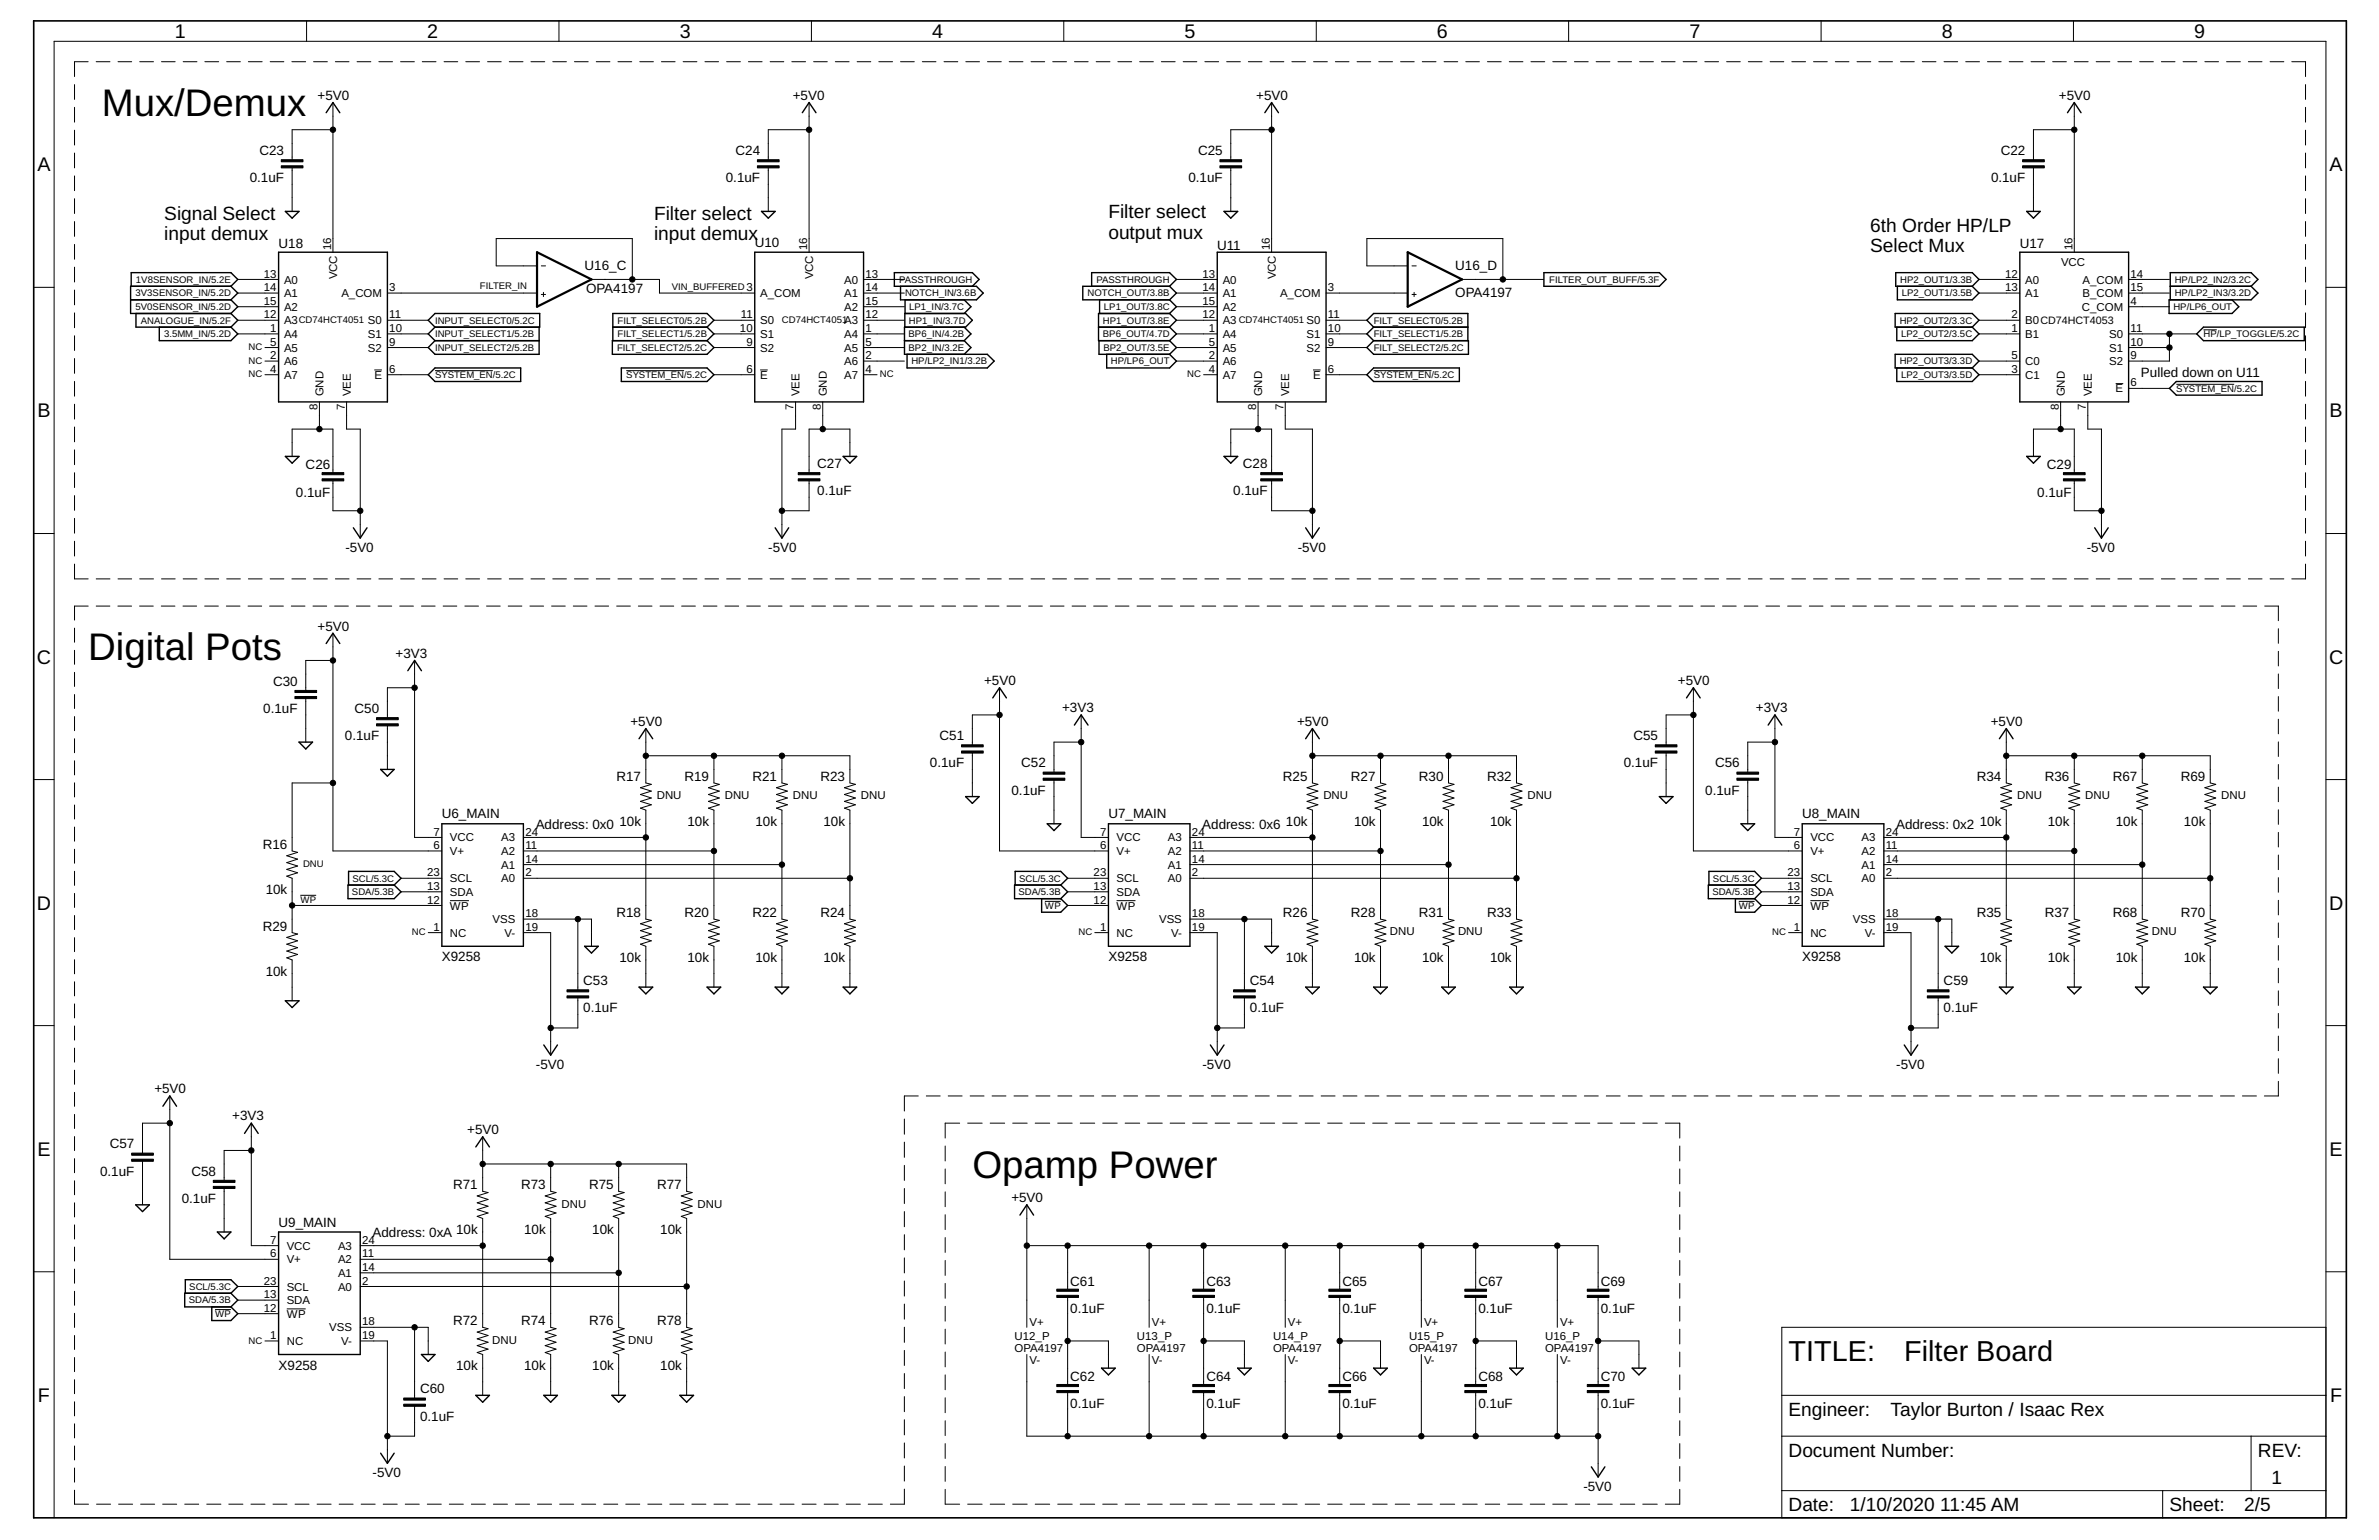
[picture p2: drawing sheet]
<svg xmlns="http://www.w3.org/2000/svg" width="432mm" height="279mm" viewBox="0 0 432 279" stroke-linecap="round" stroke-linejoin="round" font-family="sans-serif">
<defs><g id="words">
<g font-size="7">
<text x="18.5" y="21.1">Mux/Demux</text>
<text x="16" y="119.8">Digital Pots</text>
<text x="176.5" y="213.7">Opamp Power</text>
</g>
<g font-size="5.2">
<text x="324.6" y="247">TITLE:</text>
<text x="345.6" y="247">Filter Board</text>
</g>
<g font-size="3.6">
<text x="31.7" y="6.9">1</text>
<text x="77.6" y="6.9">2</text>
<text x="123.4" y="6.9">3</text>
<text x="169.2" y="6.9">4</text>
<text x="215" y="6.9">5</text>
<text x="260.8" y="6.9">6</text>
<text x="306.6" y="6.9">7</text>
<text x="352.4" y="6.9">8</text>
<text x="398.3" y="6.9">9</text>
<text x="6.8" y="31.1">A</text>
<text x="422.8" y="31.1">A</text>
<text x="6.8" y="75.7">B</text>
<text x="422.8" y="75.7">B</text>
<text x="6.7" y="120.4">C</text>
<text x="422.7" y="120.4">C</text>
<text x="6.7" y="165">D</text>
<text x="422.7" y="165">D</text>
<text x="6.8" y="209.7">E</text>
<text x="422.8" y="209.7">E</text>
<text x="6.9" y="254.3">F</text>
<text x="422.9" y="254.3">F</text>
</g>
<g font-size="3.5">
<text x="29.8" y="39.8">Signal Select</text>
<text x="118.7" y="39.8">Filter select</text>
<text x="201.2" y="39.6">Filter select</text>
<text x="29.8" y="43.5">input demux</text>
<text x="118.7" y="43.5">input demux</text>
<text x="201.2" y="43.3">output mux</text>
<text x="339.5" y="42.1">6th Order HP/LP</text>
<text x="339.5" y="45.8">Select Mux</text>
<text x="324.6" y="256.9">Engineer:</text>
<text x="343.2" y="256.9">Taylor Burton / Isaac Rex</text>
<text x="324.6" y="264.3">Document Number:</text>
<text x="409.8" y="264.3">REV:</text>
<text x="412.3" y="269.2">1</text>
<text x="324.6" y="274.1">Date:</text>
<text x="335.7" y="274.1">1/10/2020</text>
<text x="352.2" y="274.1">11:45 AM</text>
<text x="393.8" y="274.1">Sheet:</text>
<text x="407.4" y="274.1">2/5</text>
</g>
<g font-size="2.4">
<text x="57.6" y="18.1">+5V0</text>
<text x="143.9" y="18.1">+5V0</text>
<text x="228" y="18.1">+5V0</text>
<text x="373.7" y="18.1">+5V0</text>
<text x="47.1" y="28.1">C23</text>
<text x="133.5" y="28.1">C24</text>
<text x="217.5" y="28.1">C25</text>
<text x="363.1" y="28.1">C22</text>
<text x="45.3" y="33">0.1uF</text>
<text x="131.7" y="33">0.1uF</text>
<text x="215.7" y="33">0.1uF</text>
<text x="361.4" y="33">0.1uF</text>
<text x="50.6" y="45">U18</text>
<text x="137" y="44.8">U10</text>
<text x="220.9" y="45.3">U11</text>
<text x="366.6" y="45">U17</text>
<text x="106.1" y="49">U16_C</text>
<text x="106.4" y="53.2">OPA4197</text>
<text x="264.1" y="53.9">OPA4197</text>
<text x="264.1" y="49">U16_D</text>
<text x="388.6" y="68.5">Pulled down on U11</text>
<text x="55.5" y="85.2">C26</text>
<text x="148.3" y="89.8">0.1uF</text>
<text x="148.3" y="84.9">C27</text>
<text x="223.8" y="89.8">0.1uF</text>
<text x="225.6" y="84.9">C28</text>
<text x="371.5" y="85.2">C29</text>
<text x="53.7" y="90.1">0.1uF</text>
<text x="369.8" y="90.1">0.1uF</text>
<text x="62.7" y="100.1">-5V0</text>
<text x="139.5" y="100.1">-5V0</text>
<text x="235.5" y="100.1">-5V0</text>
<text x="378.8" y="100.1">-5V0</text>
<text x="57.6" y="114.4">+5V0</text>
<text x="71.8" y="119.3">+3V3</text>
<text x="49.6" y="124.4">C30</text>
<text x="178.6" y="124.3">+5V0</text>
<text x="304.6" y="124.3">+5V0</text>
<text x="47.8" y="129.3">0.1uF</text>
<text x="64.4" y="129.3">C50</text>
<text x="114.4" y="131.7">+5V0</text>
<text x="192.8" y="129.2">+3V3</text>
<text x="235.4" y="131.7">+5V0</text>
<text x="318.7" y="129.2">+3V3</text>
<text x="361.3" y="131.7">+5V0</text>
<text x="62.6" y="134.3">0.1uF</text>
<text x="170.5" y="134.3">C51</text>
<text x="296.5" y="134.3">C55</text>
<text x="111.9" y="141.7">R17</text>
<text x="124.2" y="141.7">R19</text>
<text x="136.6" y="141.7">R21</text>
<text x="148.9" y="141.7">R23</text>
<text x="168.8" y="139.2">0.1uF</text>
<text x="185.4" y="139.2">C52</text>
<text x="232.9" y="141.7">R25</text>
<text x="245.2" y="141.7">R27</text>
<text x="257.6" y="141.7">R30</text>
<text x="269.9" y="141.7">R32</text>
<text x="294.7" y="139.2">0.1uF</text>
<text x="311.3" y="139.2">C56</text>
<text x="358.8" y="141.7">R34</text>
<text x="371.1" y="141.7">R36</text>
<text x="383.5" y="141.7">R67</text>
<text x="395.8" y="141.7">R69</text>
<text x="80.2" y="148.5">U6_MAIN</text>
<text x="112.4" y="149.8">10k</text>
<text x="124.8" y="149.8">10k</text>
<text x="137.1" y="149.8">10k</text>
<text x="149.5" y="149.8">10k</text>
<text x="183.6" y="144.2">0.1uF</text>
<text x="201.2" y="148.5">U7_MAIN</text>
<text x="233.4" y="149.8">10k</text>
<text x="245.8" y="149.8">10k</text>
<text x="258.1" y="149.8">10k</text>
<text x="270.5" y="149.8">10k</text>
<text x="309.5" y="144.2">0.1uF</text>
<text x="327.1" y="148.5">U8_MAIN</text>
<text x="359.3" y="149.8">10k</text>
<text x="371.7" y="149.8">10k</text>
<text x="384" y="149.8">10k</text>
<text x="396.4" y="149.8">10k</text>
<text x="47.7" y="154">R16</text>
<text x="97.2" y="150.4">Address: 0x0</text>
<text x="218.2" y="150.4">Address: 0x6</text>
<text x="344.1" y="150.4">Address: 0x2</text>
<text x="48.2" y="162.2">10k</text>
<text x="111.9" y="166.4">R18</text>
<text x="124.2" y="166.4">R20</text>
<text x="136.6" y="166.4">R22</text>
<text x="148.9" y="166.4">R24</text>
<text x="232.9" y="166.4">R26</text>
<text x="245.2" y="166.4">R28</text>
<text x="257.6" y="166.4">R31</text>
<text x="269.9" y="166.4">R33</text>
<text x="358.8" y="166.4">R35</text>
<text x="371.1" y="166.4">R37</text>
<text x="383.5" y="166.4">R68</text>
<text x="395.8" y="166.4">R70</text>
<text x="47.7" y="168.8">R29</text>
<text x="48.2" y="177">10k</text>
<text x="80.2" y="174.4">X9258</text>
<text x="105.9" y="178.7">C53</text>
<text x="112.4" y="174.5">10k</text>
<text x="124.8" y="174.5">10k</text>
<text x="137.1" y="174.5">10k</text>
<text x="149.5" y="174.5">10k</text>
<text x="201.2" y="174.4">X9258</text>
<text x="226.9" y="178.7">C54</text>
<text x="233.4" y="174.5">10k</text>
<text x="245.8" y="174.5">10k</text>
<text x="258.1" y="174.5">10k</text>
<text x="270.5" y="174.5">10k</text>
<text x="327.1" y="174.4">X9258</text>
<text x="352.8" y="178.7">C59</text>
<text x="359.3" y="174.5">10k</text>
<text x="371.7" y="174.5">10k</text>
<text x="384" y="174.5">10k</text>
<text x="396.4" y="174.5">10k</text>
<text x="105.9" y="183.7">0.1uF</text>
<text x="226.9" y="183.7">0.1uF</text>
<text x="352.8" y="183.7">0.1uF</text>
<text x="97.3" y="193.9">-5V0</text>
<text x="218.3" y="193.9">-5V0</text>
<text x="344.2" y="193.9">-5V0</text>
<text x="28" y="198.3">+5V0</text>
<text x="42.2" y="203.3">+3V3</text>
<text x="19.9" y="208.3">C57</text>
<text x="84.8" y="205.8">+5V0</text>
<text x="18.2" y="213.3">0.1uF</text>
<text x="34.7" y="213.3">C58</text>
<text x="82.2" y="215.8">R71</text>
<text x="94.6" y="215.8">R73</text>
<text x="106.9" y="215.8">R75</text>
<text x="119.3" y="215.8">R77</text>
<text x="33" y="218.2">0.1uF</text>
<text x="183.6" y="218.1">+5V0</text>
<text x="50.6" y="222.5">U9_MAIN</text>
<text x="67.6" y="224.5">Address: 0xA</text>
<text x="82.8" y="223.9">10k</text>
<text x="95.1" y="223.9">10k</text>
<text x="107.5" y="223.9">10k</text>
<text x="119.8" y="223.9">10k</text>
<text x="194.3" y="233.3">C61</text>
<text x="219" y="233.3">C63</text>
<text x="243.6" y="233.3">C65</text>
<text x="268.3" y="233.3">C67</text>
<text x="290.6" y="233.3">C69</text>
<text x="194.3" y="238.2">0.1uF</text>
<text x="219" y="238.2">0.1uF</text>
<text x="243.6" y="238.2">0.1uF</text>
<text x="268.3" y="238.2">0.1uF</text>
<text x="290.6" y="238.2">0.1uF</text>
<text x="82.2" y="240.4">R72</text>
<text x="94.6" y="240.4">R74</text>
<text x="106.9" y="240.4">R76</text>
<text x="119.3" y="240.4">R78</text>
<text x="50.6" y="248.5">X9258</text>
<text x="82.8" y="248.6">10k</text>
<text x="95.1" y="248.6">10k</text>
<text x="107.5" y="248.6">10k</text>
<text x="119.8" y="248.6">10k</text>
<text x="194.3" y="250.6">C62</text>
<text x="219" y="250.6">C64</text>
<text x="243.6" y="250.6">C66</text>
<text x="268.3" y="250.6">C68</text>
<text x="290.6" y="250.6">C70</text>
<text x="76.2" y="257.7">0.1uF</text>
<text x="76.2" y="252.8">C60</text>
<text x="194.3" y="255.5">0.1uF</text>
<text x="219" y="255.5">0.1uF</text>
<text x="243.6" y="255.5">0.1uF</text>
<text x="268.3" y="255.5">0.1uF</text>
<text x="290.6" y="255.5">0.1uF</text>
<text x="67.6" y="268">-5V0</text>
<text x="287.4" y="270.4">-5V0</text>
</g>
<g font-size="2.1">
<text x="60.1" y="45.4" transform="rotate(-90 60.1 45.4)">16</text>
<text x="146.5" y="45.4" transform="rotate(-90 146.5 45.4)">16</text>
<text x="230.5" y="45.4" transform="rotate(-90 230.5 45.4)">16</text>
<text x="376.1" y="45.4" transform="rotate(-90 376.1 45.4)">16</text>
<text x="47.9" y="50.4">13</text>
<text x="47.9" y="52.8">14</text>
<text x="51.5" y="51.4">A0</text>
<text x="51.5" y="53.9">A1</text>
<text x="61.2" y="50.7" transform="rotate(-90 61.2 50.7)">VCC</text>
<text x="62" y="53.9">A_COM</text>
<text x="70.7" y="52.8">3</text>
<text x="135.5" y="52.8">3</text>
<text x="138" y="53.9">A_COM</text>
<text x="147.6" y="50.7" transform="rotate(-90 147.6 50.7)">VCC</text>
<text x="153.2" y="51.4">A0</text>
<text x="153.2" y="53.9">A1</text>
<text x="157.1" y="50.4">13</text>
<text x="157.1" y="52.8">14</text>
<text x="218.3" y="50.4">13</text>
<text x="218.3" y="52.8">14</text>
<text x="221.9" y="51.4">A0</text>
<text x="221.9" y="53.9">A1</text>
<text x="231.5" y="50.7" transform="rotate(-90 231.5 50.7)">VCC</text>
<text x="232.3" y="53.9">A_COM</text>
<text x="241" y="52.8">3</text>
<text x="363.9" y="50.4">12</text>
<text x="363.9" y="52.8">13</text>
<text x="367.6" y="51.4">A0</text>
<text x="367.6" y="53.9">A1</text>
<text x="374.1" y="48.2">VCC</text>
<text x="378" y="51.4">A_COM</text>
<text x="378" y="53.9">B_COM</text>
<text x="386.7" y="52.8">15</text>
<text x="386.7" y="50.4">14</text>
<text x="47.9" y="55.3">15</text>
<text x="47.9" y="57.8">12</text>
<text x="51.5" y="56.4">A2</text>
<text x="51.5" y="58.8">A3</text>
<text x="66.8" y="58.8">S0</text>
<text x="70.7" y="57.8">11</text>
<text x="134.5" y="57.8">11</text>
<text x="138" y="58.8">S0</text>
<text x="153.2" y="56.4">A2</text>
<text x="153.2" y="58.8">A3</text>
<text x="157.1" y="55.3">15</text>
<text x="157.1" y="57.8">12</text>
<text x="218.3" y="55.3">15</text>
<text x="218.3" y="57.8">12</text>
<text x="221.9" y="56.4">A2</text>
<text x="221.9" y="58.8">A3</text>
<text x="237.2" y="58.8">S0</text>
<text x="241" y="57.8">11</text>
<text x="365.1" y="57.8">2</text>
<text x="367.6" y="58.8">B0CD74HCT4053</text>
<text x="377.9" y="56.4">C_COM</text>
<text x="386.7" y="55.3">4</text>
<text x="49.1" y="65.2">2</text>
<text x="49.1" y="60.2">1</text>
<text x="49.1" y="62.7">5</text>
<text x="51.5" y="61.3">A4</text>
<text x="51.5" y="63.8">A5</text>
<text x="66.8" y="61.3">S1</text>
<text x="66.8" y="63.8">S2</text>
<text x="70.7" y="62.7">9</text>
<text x="70.7" y="60.2">10</text>
<text x="134.3" y="60.2">10</text>
<text x="135.5" y="62.7">9</text>
<text x="138" y="61.3">S1</text>
<text x="138" y="63.8">S2</text>
<text x="153.2" y="61.3">A4</text>
<text x="153.2" y="63.8">A5</text>
<text x="157.1" y="65.2">2</text>
<text x="157.1" y="60.2">1</text>
<text x="157.1" y="62.7">5</text>
<text x="219.4" y="65.2">2</text>
<text x="219.4" y="60.2">1</text>
<text x="219.4" y="62.7">5</text>
<text x="221.9" y="61.3">A4</text>
<text x="221.9" y="63.8">A5</text>
<text x="237.2" y="61.3">S1</text>
<text x="237.2" y="63.8">S2</text>
<text x="241" y="62.7">9</text>
<text x="241" y="60.2">10</text>
<text x="365.1" y="60.2">1</text>
<text x="365.1" y="65.2">5</text>
<text x="367.6" y="61.3">B1</text>
<text x="382.8" y="61.3">S0</text>
<text x="382.8" y="63.8">S1</text>
<text x="386.7" y="65.2">9</text>
<text x="386.7" y="62.7">10</text>
<text x="386.7" y="60.2">11</text>
<text x="49.1" y="67.6">4</text>
<text x="51.5" y="66.3">A6</text>
<text x="51.5" y="68.7">A7</text>
<text x="58.7" y="71.9" transform="rotate(-90 58.7 71.9)">GND</text>
<text x="63.6" y="71.9" transform="rotate(-90 63.6 71.9)">VEE</text>
<text x="68" y="68.7">E</text>
<text x="70.7" y="67.6">6</text>
<text x="135.5" y="67.6">6</text>
<text x="138" y="68.7">E</text>
<text x="145.1" y="71.9" transform="rotate(-90 145.1 71.9)">VEE</text>
<text x="150.1" y="71.9" transform="rotate(-90 150.1 71.9)">GND</text>
<text x="153.2" y="66.3">A6</text>
<text x="153.2" y="68.7">A7</text>
<text x="157.1" y="67.6">4</text>
<text x="219.4" y="67.6">4</text>
<text x="221.9" y="66.3">A6</text>
<text x="221.9" y="68.7">A7</text>
<text x="229.1" y="71.9" transform="rotate(-90 229.1 71.9)">GND</text>
<text x="234" y="71.9" transform="rotate(-90 234 71.9)">VEE</text>
<text x="238.3" y="68.7">E</text>
<text x="241" y="67.6">6</text>
<text x="365.1" y="67.6">3</text>
<text x="367.6" y="66.3">C0</text>
<text x="367.6" y="68.7">C1</text>
<text x="374.8" y="71.9" transform="rotate(-90 374.8 71.9)">GND</text>
<text x="379.7" y="71.9" transform="rotate(-90 379.7 71.9)">VEE</text>
<text x="382.8" y="66.3">S2</text>
<text x="384" y="71.2">E</text>
<text x="386.7" y="70.1">6</text>
<text x="57.6" y="74.4" transform="rotate(-90 57.6 74.4)">8</text>
<text x="62.6" y="74.4" transform="rotate(-90 62.6 74.4)">7</text>
<text x="144" y="74.4" transform="rotate(-90 144 74.4)">7</text>
<text x="149" y="74.4" transform="rotate(-90 149 74.4)">8</text>
<text x="228" y="74.4" transform="rotate(-90 228 74.4)">8</text>
<text x="232.9" y="74.4" transform="rotate(-90 232.9 74.4)">7</text>
<text x="373.7" y="74.4" transform="rotate(-90 373.7 74.4)">8</text>
<text x="378.6" y="74.4" transform="rotate(-90 378.6 74.4)">7</text>
<text x="119.2" y="145">DNU</text>
<text x="131.5" y="145">DNU</text>
<text x="143.9" y="145">DNU</text>
<text x="156.2" y="145">DNU</text>
<text x="240.2" y="145">DNU</text>
<text x="277.2" y="145">DNU</text>
<text x="366.1" y="145">DNU</text>
<text x="378.5" y="145">DNU</text>
<text x="403.2" y="145">DNU</text>
<text x="78.7" y="151.6">7</text>
<text x="78.7" y="154.1">6</text>
<text x="81.7" y="155.1">V+</text>
<text x="81.7" y="152.7">VCC</text>
<text x="91" y="152.7">A3</text>
<text x="91" y="155.1">A2</text>
<text x="95.4" y="154.1">11</text>
<text x="95.4" y="151.6">24</text>
<text x="199.7" y="151.6">7</text>
<text x="199.7" y="154.1">6</text>
<text x="202.7" y="155.1">V+</text>
<text x="202.7" y="152.7">VCC</text>
<text x="212" y="152.7">A3</text>
<text x="212" y="155.1">A2</text>
<text x="216.3" y="154.1">11</text>
<text x="216.3" y="151.6">24</text>
<text x="325.6" y="151.6">7</text>
<text x="325.6" y="154.1">6</text>
<text x="328.6" y="155.1">V+</text>
<text x="328.6" y="152.7">VCC</text>
<text x="337.9" y="152.7">A3</text>
<text x="337.9" y="155.1">A2</text>
<text x="342.3" y="154.1">11</text>
<text x="342.3" y="151.6">24</text>
<text x="77.5" y="159">23</text>
<text x="77.5" y="161.5">13</text>
<text x="81.7" y="160.1">SCL</text>
<text x="91" y="157.6">A1</text>
<text x="91" y="160.1">A0</text>
<text x="95.4" y="159">2</text>
<text x="95.4" y="156.5">14</text>
<text x="198.5" y="159">23</text>
<text x="198.5" y="161.5">13</text>
<text x="202.7" y="160.1">SCL</text>
<text x="212" y="157.6">A1</text>
<text x="212" y="160.1">A0</text>
<text x="216.3" y="159">2</text>
<text x="216.3" y="156.5">14</text>
<text x="324.4" y="159">23</text>
<text x="324.4" y="161.5">13</text>
<text x="328.6" y="160.1">SCL</text>
<text x="337.9" y="157.6">A1</text>
<text x="337.9" y="160.1">A0</text>
<text x="342.3" y="159">2</text>
<text x="342.3" y="156.5">14</text>
<text x="77.5" y="163.9">12</text>
<text x="81.7" y="165">WP</text>
<text x="81.7" y="162.5">SDA</text>
<text x="89.4" y="167.5">VSS</text>
<text x="95.4" y="166.4">18</text>
<text x="198.5" y="163.9">12</text>
<text x="202.7" y="165">WP</text>
<text x="202.7" y="162.5">SDA</text>
<text x="210.4" y="167.5">VSS</text>
<text x="216.3" y="166.4">18</text>
<text x="324.4" y="163.9">12</text>
<text x="328.6" y="165">WP</text>
<text x="328.6" y="162.5">SDA</text>
<text x="336.3" y="167.5">VSS</text>
<text x="342.3" y="166.4">18</text>
<text x="78.7" y="168.9">1</text>
<text x="81.7" y="170">NC</text>
<text x="91.6" y="170">V-</text>
<text x="95.4" y="168.9">19</text>
<text x="199.7" y="168.9">1</text>
<text x="202.7" y="170">NC</text>
<text x="212.5" y="170">V-</text>
<text x="216.3" y="168.9">19</text>
<text x="252.3" y="169.7">DNU</text>
<text x="264.6" y="169.7">DNU</text>
<text x="325.6" y="168.9">1</text>
<text x="328.6" y="170">NC</text>
<text x="338.5" y="170">V-</text>
<text x="342.3" y="168.9">19</text>
<text x="390.6" y="169.7">DNU</text>
<text x="101.9" y="219.1">DNU</text>
<text x="126.6" y="219.1">DNU</text>
<text x="49.1" y="225.7">7</text>
<text x="52" y="226.7">VCC</text>
<text x="61.4" y="226.7">A3</text>
<text x="65.7" y="225.7">24</text>
<text x="47.9" y="233.1">23</text>
<text x="49.1" y="228.1">6</text>
<text x="52" y="229.2">V+</text>
<text x="61.4" y="229.2">A2</text>
<text x="61.4" y="231.7">A1</text>
<text x="65.7" y="233.1">2</text>
<text x="65.7" y="230.6">14</text>
<text x="65.7" y="228.1">11</text>
<text x="47.9" y="235.5">13</text>
<text x="47.9" y="238">12</text>
<text x="52" y="239.1">WP</text>
<text x="52" y="236.6">SDA</text>
<text x="52" y="234.1">SCL</text>
<text x="61.4" y="234.1">A0</text>
<text x="49.1" y="242.9">1</text>
<text x="52" y="244">NC</text>
<text x="59.8" y="241.6">VSS</text>
<text x="61.9" y="244">V-</text>
<text x="65.7" y="242.9">19</text>
<text x="65.7" y="240.5">18</text>
<text x="89.3" y="243.8">DNU</text>
<text x="114" y="243.8">DNU</text>
<text x="184.1" y="245.3">OPA4197</text>
<text x="184.1" y="243">U12_P</text>
<text x="186.9" y="240.6">V+</text>
<text x="206.4" y="245.3">OPA4197</text>
<text x="206.4" y="243">U13_P</text>
<text x="209.1" y="240.6">V+</text>
<text x="231.1" y="245.3">OPA4197</text>
<text x="231.1" y="243">U14_P</text>
<text x="233.8" y="240.6">V+</text>
<text x="255.7" y="245.3">OPA4197</text>
<text x="255.7" y="243">U15_P</text>
<text x="258.5" y="240.6">V+</text>
<text x="280.4" y="245.3">OPA4197</text>
<text x="280.4" y="243">U16_P</text>
<text x="283.2" y="240.6">V+</text>
<text x="186.9" y="247.5">V-</text>
<text x="209.1" y="247.5">V-</text>
<text x="233.8" y="247.5">V-</text>
<text x="258.5" y="247.5">V-</text>
<text x="283.2" y="247.5">V-</text>
</g>
<g font-size="1.7">
<text x="24.6" y="53.8">3V3SENSOR_IN/5.2D</text>
<text x="24.7" y="51.3">1V8SENSOR_IN/5.2E</text>
<text x="87.1" y="52.4">FILTER_IN</text>
<text x="121.9" y="52.7">VIN_BUFFERED</text>
<text x="163.2" y="51.3">PASSTHROUGH</text>
<text x="164.3" y="53.8">NOTCH_IN/3.6B</text>
<text x="197.4" y="53.8">NOTCH_OUT/3.8B</text>
<text x="199" y="51.3">PASSTHROUGH</text>
<text x="281.2" y="51.3">FILTER_OUT_BUFF/5.3F</text>
<text x="344.9" y="51.3">HP2_OUT1/3.3B</text>
<text x="345.2" y="53.8">LP2_OUT1/3.5B</text>
<text x="394.7" y="51.3">HP/LP2_IN2/3.2C</text>
<text x="394.7" y="53.8">HP/LP2_IN3/3.2D</text>
<text x="24.6" y="56.2">5V0SENSOR_IN/5.2D</text>
<text x="25.6" y="58.7">ANALOGUE_IN/5.2F</text>
<text x="54.2" y="58.6">CD74HCT4051</text>
<text x="79" y="58.7">INPUT_SELECT0/5.2C</text>
<text x="112.1" y="58.7">FILT_SELECT0/5.2B</text>
<text x="141.9" y="58.6">CD74HCT4051</text>
<text x="165" y="58.7">HP1_IN/3.7D</text>
<text x="165" y="56.2">LP1_IN/3.7C</text>
<text x="200.2" y="58.7">HP1_OUT/3.8E</text>
<text x="200.4" y="56.2">LP1_OUT/3.8C</text>
<text x="224.8" y="58.6">CD74HCT4051</text>
<text x="249.3" y="58.7">FILT_SELECT0/5.2B</text>
<text x="344.8" y="58.7">HP2_OUT2/3.3C</text>
<text x="394.5" y="56.2">HP/LP6_OUT</text>
<text x="29.8" y="61.2">3.5MM_IN/5.2D</text>
<text x="45.1" y="63.5">NC</text>
<text x="79" y="61.2">INPUT_SELECT1/5.2B</text>
<text x="79" y="63.7">INPUT_SELECT2/5.2B</text>
<text x="112" y="63.7">FILT_SELECT2/5.2C</text>
<text x="112.1" y="61.2">FILT_SELECT1/5.2B</text>
<text x="164.9" y="63.7">BP2_IN/3.2E</text>
<text x="164.9" y="61.2">BP6_IN/4.2B</text>
<text x="200.2" y="61.2">BP6_OUT/4.7D</text>
<text x="200.3" y="63.7">BP2_OUT/3.5E</text>
<text x="249.3" y="61.2">FILT_SELECT1/5.2B</text>
<text x="249.3" y="63.7">FILT_SELECT2/5.2C</text>
<text x="345.1" y="61.2">LP2_OUT2/3.5C</text>
<text x="399.9" y="61.2">HP/LP_TOGGLE/5.2C</text>
<text x="45.1" y="66">NC</text>
<text x="45.1" y="68.5">NC</text>
<text x="79" y="68.6">SYSTEM_EN/5.2C</text>
<text x="113.7" y="68.6">SYSTEM_EN/5.2C</text>
<text x="159.7" y="68.5">NC</text>
<text x="165.4" y="66.1">HP/LP2_IN1/3.2B</text>
<text x="201.6" y="66.1">HP/LP6_OUT</text>
<text x="215.5" y="68.5">NC</text>
<text x="249.3" y="68.6">SYSTEM_EN/5.2C</text>
<text x="344.8" y="66.1">HP2_OUT3/3.3D</text>
<text x="345.1" y="68.6">LP2_OUT3/3.5D</text>
<text x="395" y="71.1">SYSTEM_EN/5.2C</text>
<text x="55" y="157.4">DNU</text>
<text x="64" y="159.9">SCL/5.3C</text>
<text x="185" y="159.9">SCL/5.3C</text>
<text x="310.9" y="159.9">SCL/5.3C</text>
<text x="54.5" y="163.8">WP</text>
<text x="63.9" y="162.4">SDA/5.3B</text>
<text x="184.9" y="162.4">SDA/5.3B</text>
<text x="189.7" y="164.9">WP</text>
<text x="310.8" y="162.4">SDA/5.3B</text>
<text x="315.6" y="164.9">WP</text>
<text x="74.8" y="169.7">NC</text>
<text x="195.7" y="169.7">NC</text>
<text x="321.7" y="169.7">NC</text>
<text x="34.3" y="236.5">SDA/5.3B</text>
<text x="34.4" y="234">SCL/5.3C</text>
<text x="39" y="239">WP</text>
<text x="45.1" y="243.8">NC</text>
</g>
</g></defs>
<g fill="none" stroke="#000" stroke-width=".18">
<path d="M13.5 15.3v2.7M13.5 19.5v2.7M16 11.2h-2.5v2.7M17.5 11.2h2.5M21.4 11.2h2.5M25.4 11.2h2.5M29.3 11.2h2.5M33.3 11.2h2.5M37.2 11.2h2.5M41.1 11.2h2.5M45.1 11.2h2.5M49 11.2h2.5"/>
<path d="M53 11.2h2.5M55.6 3.8v3.7M56.9 11.2h2.5M60.4 18.6v27.2M60.9 11.2h2.5M64.8 11.2h2.5M68.8 11.2h2.4M72.7 11.2h2.5M76.6 11.2h2.5M80.6 11.2h2.5M84.5 11.2h2.5M88.5 11.2h2.5"/>
<path d="M92.4 11.2h2.5M96.4 11.2h2.5M100.3 11.2h2.5M101.5 3.8v3.7M104.3 11.2h2.5M108.2 11.2h2.5M112.2 11.2h2.5M116.1 11.2h2.5M120.1 11.2h2.4M124 11.2h2.5M128 11.2h2.4M131.9 11.2h2.5"/>
<path d="M135.8 11.2h2.5M139.8 11.2h2.5M143.7 11.2h2.5M146.9 18.6v27.2M147.3 3.8v3.7M147.7 11.2h2.5M151.6 11.2h2.5M155.6 11.2h2.5M159.5 11.2h2.5M163.4 11.2h2.5M167.4 11.2h2.5M171.3 11.2h2.5"/>
<path d="M175.3 11.2h2.5M179.2 11.2h2.5M183.2 11.2h2.5M187.1 11.2h2.5M191.1 11.2h2.5M193.1 3.8v3.7M195 11.2h2.5M199 11.2h2.5M202.9 11.2h2.5M206.9 11.2h2.4M210.8 11.2h2.5M214.8 11.2h2.4"/>
<path d="M218.7 11.2h2.5M222.7 11.2h2.4M226.6 11.2h2.5M230.5 11.2h2.5M230.8 18.6v27.2M234.5 11.2h2.5M238.4 11.2h2.5M238.9 3.8v3.7M242.4 11.2h2.5M246.3 11.2h2.5M250.3 11.2h2.5M254.2 11.2h2.5"/>
<path d="M258.1 11.2h2.5M262.1 11.2h2.5M266 11.2h2.5M270 11.2h2.5M273.9 11.2h2.5M277.9 11.2h2.5M281.8 11.2h2.5M284.7 3.8v3.7M285.8 11.2h2.5M289.7 11.2h2.5M293.7 11.2h2.4M297.6 11.2h2.5"/>
<path d="M301.6 11.2h2.4M305.5 11.2h2.5M309.4 11.2h2.5M313.4 11.2h2.5M317.3 11.2h2.5M321.3 11.2h2.5M325.2 11.2h2.5M329.2 11.2h2.5M330.5 3.8v3.7M333.1 11.2h2.5M337.1 11.2h2.5M341 11.2h2.5"/>
<path d="M345 11.2h2.5M348.9 11.2h2.5M352.8 11.2h2.5M356.8 11.2h2.5M360.7 11.2h2.5M364.7 11.2h2.5M368.6 11.2h2.5M372.6 11.2h2.5M376.3 3.8v3.7M376.5 18.6v27.2M376.5 11.2h2.5M380.5 11.2h2.4"/>
<path d="M384.4 11.2h2.5M388.4 11.2h2.4M392.3 11.2h2.5M396.2 11.2h2.5M400.2 11.2h2.5M404.1 11.2h2.5M408.1 11.2h2.5M412 11.2h2.5M416 11.2h2.5v2.7M418.5 15.3v2.7M418.5 19.5v2.7M13.5 23.6v2.7"/>
<path d="M13.5 27.8v2.7M13.5 31.9v2.7M13.5 36v2.7M53 30.5v7.9M60.4 23.5h-7.4v5.5M139.4 30.5v7.9M146.9 23.5h-7.5v5.5M223.4 30.5v7.9M230.8 23.5h-7.4v5.5M369.1 30.5v7.9M376.5 23.5h-7.4v5.5M418.5 23.6v2.7"/>
<path d="M418.5 27.8v2.7M418.5 31.9v2.7M418.5 36v2.7M6.1 52.1h3.7M13.5 40.2v2.7M13.5 44.3v2.7M13.5 48.5v2.7M13.5 52.6v2.7M13.5 56.8v2.7M43.2 50.7h7.4M43.2 53.2h7.4M43.2 55.6h7.4"/>
<path d="M43.2 58.1h7.4M70.3 53.2h27.2M70.3 58.1h7.4M97.5 48.2h-7.4v-4.9h24.7v7.4M98.3 48.2h.7M98.3 53.4h.7M98.6 53v.8M107.4 50.7h12.3v2.5h17.3M129.6 58.1h7.4M156.7 50.7h7.4M156.7 53.2h7.4M156.7 55.6h7.4"/>
<path d="M156.7 58.1h7.4M213.5 50.7h7.4M213.5 53.2h7.4M213.5 55.6h7.4M213.5 58.1h7.4M240.7 53.2h14.8M240.7 58.1h7.4M255.5 48.2h-7.4v-4.9h24.7v7.4M256.3 48.2h.7M256.3 53.4h.7M256.7 53v.8M265.4 50.7h14.8"/>
<path d="M359.2 50.7h7.4M359.2 53.2h7.4M359.2 58.1h7.4M386.4 50.7h7.4M386.4 53.2h7.4M386.4 55.6h7.4M399.9 59.8h2.5M418.5 40.2v2.7M418.5 44.3v2.7M418.5 48.5v2.7M418.5 52.6v2.7M418.5 56.8v2.7"/>
<path d="M422.2 52.1h3.7M13.5 60.9v2.7M13.5 65v2.7M13.5 69.2v2.7M13.5 73.3v2.7M13.5 77.5v2.7M43.2 60.6h7.4M48.1 65.5h2.5M48.1 63.1h2.5M48.1 68h2.5M58 72.9v5M62.9 72.9v5h2.5v19.7"/>
<path d="M67.9 67.1h1.4M70.3 60.6h7.4M70.3 63.1h7.4M70.3 68h7.4M79 67.2h10.5M113.7 67.2h10.5M129.6 60.6h7.4M129.6 63.1h7.4M129.6 68h7.4M138 67.1h1.3M144.4 72.9v5h-2.5v19.7M149.3 72.9v5"/>
<path d="M156.7 65.5h7.4M156.7 60.6h7.4M156.7 63.1h7.4M156.7 68h2.5M213.5 65.5h7.4M213.5 60.6h7.4M213.5 63.1h7.4M218.5 68h2.4M228.3 72.9v5M233.3 72.9v5h4.9v19.7M238.3 67.1h1.4M240.7 60.6h7.4"/>
<path d="M240.7 63.1h7.4M240.7 68h7.4M249.3 67.2h10.5M359.2 65.5h7.4M359.2 60.6h7.4M359.2 68h7.4M374 72.9v5M378.9 72.9v5h2.5v19.7M384 69.6h1.4M386.4 60.6h12.3M386.4 63.1h7.4M386.4 70.5h7.4"/>
<path d="M393.8 60.6v4.9h-7.4M395 69.7h10.5M418.5 60.9v2.7M418.5 65v2.7M418.5 69.2v2.7M418.5 73.3v2.7M418.5 77.5v2.7M6.1 96.8h3.7M13.5 81.6v2.7M13.5 85.8v2.7M13.5 89.9v2.7M13.5 94v2.7"/>
<path d="M13.5 98.2v2.7M53 82.8v-4.9h7.4v7.9M60.4 87.2v5.5h5M146.9 87.2v5.5h-5M154.3 82.8v-4.9h-7.4v7.9M223.4 82.8v-4.9h7.4v7.9M230.8 87.2v5.5h7.4M369.1 82.8v-4.9h7.4v7.9M376.5 87.2v5.5h4.9M418.5 81.6v2.7M418.5 85.8v2.7M418.5 89.9v2.7"/>
<path d="M418.5 94v2.7M418.5 98.2v2.7M422.2 96.8h3.7M13.5 102.3v2.7h2.5M13.5 114v2.5M13.5 118v2.5M16 110h-2.5v2.5M17.5 105h2.5M17.5 110h2.4M21.4 110h2.5M21.4 105h2.5M25.3 110h2.5"/>
<path d="M25.4 105h2.5M29.3 110h2.4M29.3 105h2.5M33.2 110h2.5M33.3 105h2.5M37.1 110h2.5M37.2 105h2.5M41.1 110h2.5M41.1 105h2.5M45 110h2.5M45.1 105h2.5M48.9 110h2.5"/>
<path d="M49 105h2.5M52.9 110h2.5M53 105h2.5M56.8 110h2.5M56.9 105h2.5M60.4 114.9v39.5h19.8M60.4 119.8h-4.9v5.5M60.7 110h2.5M60.9 105h2.5M64.7 110h2.5M64.8 105h2.5M68.6 110h2.5"/>
<path d="M68.8 105h2.4M72.6 110h2.4M72.7 105h2.5M75.2 119.8v32.1h5M76.5 110h2.5M76.6 105h2.5M80.4 110h2.5M80.6 105h2.5M84.4 110h2.4M84.5 105h2.5M88.3 110h2.5M88.5 105h2.5"/>
<path d="M92.2 110h2.5M92.4 105h2.5M96.2 110h2.5M96.4 105h2.5M100.1 110h2.5M100.3 105h2.5M104.1 110h2.4M104.3 105h2.5M108 110h2.5M108.2 105h2.5M111.9 110h2.5M112.2 105h2.5"/>
<path d="M115.9 110h2.4M116.1 105h2.5M119.8 110h2.5M120.1 105h2.4M123.7 110h2.5M124 105h2.5M127.7 110h2.4M128 105h2.4M131.6 110h2.5M131.9 105h2.5M135.5 110h2.5M135.8 105h2.5"/>
<path d="M139.5 110h2.4M139.8 105h2.5M143.4 110h2.5M143.7 105h2.5M147.3 110h2.5M147.7 105h2.5M151.3 110h2.5M151.6 105h2.5M155.2 110h2.5M155.6 105h2.5M159.2 110h2.4M159.5 105h2.5"/>
<path d="M163.1 110h2.5M163.4 105h2.5M167 110h2.5M167.4 105h2.5M171 110h2.4M171.3 105h2.5M174.9 110h2.5M175.3 105h2.5M178.8 110h2.5M179.2 105h2.5M182.8 110h2.5M183.2 105h2.5"/>
<path d="M186.7 110h2.5M187.1 105h2.5M190.6 110h2.5M191.1 105h2.5M194.6 110h2.5M195 105h2.5M198.5 110h2.5M199 105h2.5M202.4 110h2.5M202.9 105h2.5M206.4 110h2.5M206.9 105h2.4"/>
<path d="M210.3 110h2.5M210.8 105h2.5M214.2 110h2.5M214.8 105h2.4M218.2 110h2.5M218.7 105h2.5M222.1 110h2.5M222.7 105h2.4M226.1 110h2.4M226.6 105h2.5M230 110h2.5M230.5 105h2.5"/>
<path d="M233.9 110h2.5M234.5 105h2.5M237.9 110h2.4M238.4 105h2.5M241.8 110h2.5M242.4 105h2.5M245.7 110h2.5M246.3 105h2.5M249.7 110h2.5M250.3 105h2.5M253.6 110h2.5M254.2 105h2.5"/>
<path d="M257.6 110h2.4M258.1 105h2.5M261.5 110h2.5M262.1 105h2.5M265.4 110h2.5M266 105h2.5M269.3 110h2.5M270 105h2.5M273.3 110h2.5M273.9 105h2.5M277.2 110h2.5M277.9 105h2.5"/>
<path d="M281.2 110h2.4M281.8 105h2.5M285.1 110h2.5M285.8 105h2.5M289 110h2.5M289.7 105h2.5M293 110h2.4M293.7 105h2.4M296.9 110h2.5M297.6 105h2.5M300.8 110h2.5M301.6 105h2.4"/>
<path d="M304.8 110h2.5M305.5 105h2.5M308.7 110h2.5M309.4 105h2.5M312.7 110h2.4M313.4 105h2.5M316.6 110h2.5M317.3 105h2.5M320.5 110h2.5M321.3 105h2.5M324.5 110h2.4M325.2 105h2.5"/>
<path d="M328.4 110h2.5M329.2 105h2.5M332.3 110h2.5M333.1 105h2.5M336.3 110h2.5M337.1 105h2.5M340.2 110h2.5M341 105h2.5M344.1 110h2.5M345 105h2.5M348.1 110h2.4M348.9 105h2.5"/>
<path d="M352 110h2.5M352.8 105h2.5M355.9 110h2.5M356.8 105h2.5M359.9 110h2.5M360.7 105h2.5M363.8 110h2.5M364.7 105h2.5M367.7 110h2.5M368.6 105h2.5M371.7 110h2.5M372.6 105h2.5"/>
<path d="M375.6 110h2.5M376.5 105h2.5M379.6 110h2.4M380.5 105h2.4M383.5 110h2.5M384.4 105h2.5M387.4 110h2.5M388.4 105h2.4M391.4 110h2.4M392.3 105h2.5M395.3 110h2.5M396.2 105h2.5"/>
<path d="M399.2 110h2.5M400.2 105h2.5M403.2 110h2.5M404.1 105h2.5M407.1 110h2.5M408.1 105h2.5M411.1 110h2.4v2.6M412 105h2.5M413.5 114.1v2.6M413.5 118.2v2.6M418.5 102.3v2.7h-2.5M13.5 122v2.5"/>
<path d="M13.5 126v2.5M13.5 130v2.6M13.5 134v2.6M13.5 138v2.6M55.5 126.7v7.9M70.3 131.7v7.9M75.2 124.8h-4.9v5.4M117.2 137.1h37.1v4.9l1 .3-2 .6 2 .6-2 .6 2 .7-2 .6 2 .6-2 .6 1 .4v19.8l1 .2-2 .6 2 .6-2 .6 2 .7-2 .6 2 .6-2 .6 1 .4v7.4M117.2 132.2v9.8l1 .3-2 .6 2 .6-2 .6 2 .7-2 .6 2 .6-2 .6 1 .4v19.8l1 .2-2 .6 2 .6-2 .6 2 .7-2 .6 2 .6-2 .6 1 .4v7.4M129.6 137.1v4.9l1 .3-2 .6 2 .6-2 .6 2 .7-2 .6 2 .6-2 .6 1 .4v19.8l1 .2-2 .6 2 .6-2 .6 2 .7-2 .6 2 .6-2 .6 1 .4v7.4M141.9 137.1v4.9l1 .3-2 .6 2 .6-2 .6 2 .7-2 .6 2 .6-2 .6 1 .4v19.8l1 .2-2 .6 2 .6-2 .6 2 .7-2 .6 2 .6-2 .6 1 .4v7.4M176.5 136.6v7.9"/>
<path d="M181.4 124.8v29.6h19.8M181.4 129.7h-4.9v5.4M196.2 129.7v22.2h5M196.2 134.6h-4.9v5.5M238.2 132.2v9.8l1 .3-2 .6 2 .6-2 .6 2 .7-2 .6 2 .6-2 .6 1 .4v19.8l1 .2-2 .6 2 .6-2 .6 2 .7-2 .6 2 .6-2 .6 1 .4v7.4M238.2 137.1h37.1v4.9l.9 .3-1.9 .6 1.9 .6-1.9 .6 1.9 .7-1.9 .6 1.9 .6-1.9 .6 1 .4v19.8l.9 .2-1.9 .6 1.9 .6-1.9 .6 1.9 .7-1.9 .6 1.9 .6-1.9 .6 1 .4v7.4M250.6 137.1v4.9l.9 .3-1.9 .6 1.9 .6-1.9 .6 1.9 .7-1.9 .6 1.9 .6-1.9 .6 1 .4v19.8l.9 .2-1.9 .6 1.9 .6-1.9 .6 1.9 .7-1.9 .6 1.9 .6-1.9 .6 1 .4v7.4M262.9 137.1v4.9l1 .3-2 .6 2 .6-2 .6 2 .7-2 .6 2 .6-2 .6 1 .4v19.8l1 .2-2 .6 2 .6-2 .6 2 .7-2 .6 2 .6-2 .6 1 .4v7.4M302.4 136.6v7.9M307.4 124.8v29.6h19.7M307.4 129.7h-5v5.4M322.2 129.7v22.2h4.9"/>
<path d="M322.2 134.6h-5v5.5M364.2 132.2v9.8l.9 .3-1.9 .6 1.9 .6-1.9 .6 1.9 .7-1.9 .6 1.9 .6-1.9 .6 1 .4v19.8l.9 .2-1.9 .6 1.9 .6-1.9 .6 1.9 .7-1.9 .6 1.9 .6-1.9 .6 1 .4v7.4M364.2 137.1h37v4.9l1 .3-2 .6 2 .6-2 .6 2 .7-2 .6 2 .6-2 .6 1 .4v19.8l1 .2-2 .6 2 .6-2 .6 2 .7-2 .6 2 .6-2 .6 1 .4v7.4M376.5 137.1v4.9l1 .3-2 .6 2 .6-2 .6 2 .7-2 .6 2 .6-2 .6 1 .4v19.8l1 .2-2 .6 2 .6-2 .6 2 .7-2 .6 2 .6-2 .6 1 .4v7.4M388.8 137.1v4.9l1 .3-2 .6 2 .6-2 .6 2 .7-2 .6 2 .6-2 .6 1 .4v19.8l1 .2-2 .6 2 .6-2 .6 2 .7-2 .6 2 .6-2 .6 1 .4v7.4M413.5 122.3v2.6M413.5 126.4v2.6M413.5 130.5v2.6M413.5 134.6v2.6M413.5 138.7v2.7M6.1 141.4h3.7M13.5 142v2.6"/>
<path d="M13.5 146v2.6M13.5 150.1v2.5M13.5 154.1v2.5M13.5 158.1v2.5M60.4 142h-7.4v12.4l1 .2-2 .7 2 .6-2 .6 2 .6-2 .6 2 .6-2 .7 1 .3v9.9l1 .3-2 .6 2 .6-2 .6 2 .6-2 .7 2 .6-2 .6 1 .4v7.4M72.8 159.3h7.4M95 151.9h22.2M95 154.4h34.6M95 159.3h59.3M95 156.9h46.9M191.3 141.6v7.9M193.8 159.3h7.4"/>
<path d="M216 151.9h22.2M216 154.4h34.6M216 159.3h59.3M216 156.9h46.9M317.2 141.6v7.9M319.7 159.3h7.4M341.9 151.9h22.3M341.9 154.4h34.6M341.9 159.3h59.3M341.9 156.9h46.9M413.5 142.8v2.7M413.5 146.9v2.7"/>
<path d="M413.5 151v2.7M413.5 155.1v2.7M413.5 159.2v2.7M422.2 141.4h3.7M13.5 162.1v2.5M13.5 166.1v2.6M13.5 170.1v2.6M13.5 174.1v2.6M13.5 178.1v2.6M53 164.3h27.2M54.5 162.4h2.9M72.8 161.8h7.4"/>
<path d="M77.7 169.2h2.5M81.7 163.4h3.4M95 169.2h4.9v22.2M95 166.8h12.4v4.9M104.9 166.8v12.8M189.7 163.5h2.8M193.8 161.8h7.4M193.8 164.3h7.4M198.7 169.2h2.5M202.7 163.4h3.4M216 169.2h4.9v22.2M216 166.8h14.8v4.9"/>
<path d="M225.9 166.8v12.8M315.6 163.5h2.9M319.7 161.8h7.4M319.7 164.3h7.4M324.6 169.2h2.5M328.6 163.4h3.4M341.9 169.2h5v22.2M341.9 166.8h12.4v4.9M351.8 166.8v12.8M413.5 163.3v2.7M413.5 167.4v2.7M413.5 171.6v2.6"/>
<path d="M413.5 175.7v2.6M413.5 179.8v2.6M6.1 186.1h3.7M13.5 182.1v2.6M13.5 186.1v2.6M13.5 190.2v2.5M13.5 194.2v2.5M13.5 198.2v2.5M30.8 198.8v29.7h19.8M104.9 181.1v5.4h-5M166.7 198.8h-2.6v2.8M168.1 198.8h2.5"/>
<path d="M172.1 198.8h2.5M176.1 198.8h2.5M180.1 198.8h2.5M184 198.8h2.6M188 198.8h2.6M192 198.8h2.5M196 198.8h2.5M200 198.8h2.5M204 198.8h2.5M207.9 198.8h2.6M211.9 198.8h2.5M215.9 198.8h2.5"/>
<path d="M219.9 198.8h2.5M223.9 198.8h2.5M225.9 181.1v5.4h-5M227.8 198.8h2.6M231.8 198.8h2.6M235.8 198.8h2.5M239.8 198.8h2.5M243.8 198.8h2.5M247.8 198.8h2.5M251.7 198.8h2.6M255.7 198.8h2.5M259.7 198.8h2.5"/>
<path d="M263.7 198.8h2.5M267.7 198.8h2.5M271.7 198.8h2.5M275.6 198.8h2.6M279.6 198.8h2.5M283.6 198.8h2.5M287.6 198.8h2.5M291.5 198.8h2.6M295.5 198.8h2.6M299.5 198.8h2.5M303.5 198.8h2.5M307.5 198.8h2.5"/>
<path d="M311.5 198.8h2.5M315.4 198.8h2.6M319.4 198.8h2.5M323.4 198.8h2.5M327.4 198.8h2.5M331.4 198.8h2.5M335.3 198.8h2.6M339.3 198.8h2.6M343.3 198.8h2.5M347.3 198.8h2.5M351.3 198.8h2.5M351.8 181.1v5.4h-4.9"/>
<path d="M355.3 198.8h2.5M359.2 198.8h2.6M363.2 198.8h2.5M367.2 198.8h2.5M371.2 198.8h2.5M375.2 198.8h2.5M379.2 198.8h2.5M383.1 198.8h2.6M387.1 198.8h2.5M391.1 198.8h2.5M395.1 198.8h2.5M399.1 198.8h2.5"/>
<path d="M403 198.8h2.6M407 198.8h2.6M413.5 196.2v2.6h-2.5M413.5 183.9v2.6M413.5 188v2.6M413.5 192.1v2.6M422.2 186.1h3.7M13.5 202.2v2.5M13.5 206.2v2.5M13.5 210.2v2.6M13.5 214.2v2.6M13.5 218.2v2.6"/>
<path d="M25.9 210.7v7.9M30.8 203.8h-4.9v5.4M40.7 215.6v7.9M45.6 203.8v22.2h5M45.6 208.7h-4.9v5.4M87.6 206.2v9.9l1 .3-2 .6 2 .6-2 .6 2 .6-2 .7 2 .6-2 .6 1 .4v19.7l1 .3-2 .6 2 .6-2 .6 2 .6-2 .6 2 .7-2 .6 1 .3v7.5M87.6 211.2h37v4.9l1 .3-1.9 .6 1.9 .6-1.9 .6 1.9 .6-1.9 .7 1.9 .6-1.9 .6 .9 .4v19.7l1 .3-1.9 .6 1.9 .6-1.9 .6 1.9 .6-1.9 .6 1.9 .7-1.9 .6 .9 .3v7.5M99.9 211.2v4.9l1 .3-1.9 .6 1.9 .6-1.9 .6 1.9 .6-1.9 .7 1.9 .6-1.9 .6 .9 .4v19.7l1 .3-1.9 .6 1.9 .6-1.9 .6 1.9 .6-1.9 .6 1.9 .7-1.9 .6 .9 .3v7.5M112.3 211.2v4.9l1 .3-2 .6 2 .6-2 .6 2 .6-2 .7 2 .6-2 .6 1 .4v19.7l1 .3-2 .6 2 .6-2 .6 2 .6-2 .6 2 .7-2 .6 1 .3v7.5M164.1 203v2.8M164.1 207.2v2.8M164.1 211.4v2.8"/>
<path d="M164.1 215.6v2.8M164.1 219.8v2.8M171.6 207.9v2.7M171.6 212.1v2.7M171.6 216.2v2.7M174.2 203.8h-2.6v2.7M175.6 203.8h2.7M179.7 203.8h2.7M183.8 203.8h2.6M186.4 218.6v22.2M187.9 203.8h2.6M192 203.8h2.6"/>
<path d="M196.1 203.8h2.6M200.2 203.8h2.6M204.2 203.8h2.7M208.3 203.8h2.6M212.4 203.8h2.6M216.5 203.8h2.6M220.6 203.8h2.6M224.6 203.8h2.7M228.7 203.8h2.7M232.8 203.8h2.6M236.9 203.8h2.6M241 203.8h2.6"/>
<path d="M245.1 203.8h2.6M249.2 203.8h2.6M253.2 203.8h2.7M257.3 203.8h2.6M261.4 203.8h2.6M265.5 203.8h2.6M269.6 203.8h2.6M273.7 203.8h2.6M277.7 203.8h2.7M281.8 203.8h2.7M285.9 203.8h2.6M290 203.8h2.6"/>
<path d="M294.1 203.8h2.6M298.2 203.8h2.6M302.3 203.8h2.6v2.7M304.9 207.9v2.7M304.9 212.1v2.7M304.9 216.2v2.7M6.1 230.7h3.7M13.5 222.2v2.6M13.5 226.3v2.5M13.5 230.3v2.5M13.5 234.3v2.5M13.5 238.3v2.5"/>
<path d="M39 237.6h2.9M43.2 233.4h7.4M43.2 235.9h7.4M43.2 238.3h7.4M52 237.5h3.5M65.4 226h22.2M65.4 228.5h34.5M65.4 233.4h59.2M65.4 230.9h46.9M164.1 224v2.8M164.1 228.2v2.7M164.1 232.4v2.7"/>
<path d="M164.1 236.6v2.7M171.6 220.4v2.7M171.6 224.5v2.7M171.6 228.7v2.7M171.6 232.9v2.6M171.6 237v2.7M186.4 226h103.7v7.9M193.8 226v7.9M193.8 235.4v15.8M208.6 226v14.8M218.5 226v7.9M218.5 235.4v15.8"/>
<path d="M233.3 226v14.8M243.2 226v7.9M243.2 235.4v15.8M258 226v14.8M267.8 226v7.9M267.8 235.4v15.8M282.7 226v14.8M290.1 235.4v15.8M304.9 220.4v2.7M304.9 224.5v2.7M304.9 228.7v2.7M304.9 232.9v2.6"/>
<path d="M304.9 237v2.7M422.2 230.7h3.7M13.5 242.3v2.5M13.5 246.3v2.6M13.5 250.3v2.6M13.5 254.3v2.6M13.5 258.3v2.6M48.1 243.3h2.5M65.4 243.3h4.9v22.2M65.4 240.8h12.3v4.9M75.2 240.8v12.9M75.2 255.1v5.5h-4.9"/>
<path d="M164.1 240.8v2.7M164.1 245v2.7M164.1 249.2v2.7M164.1 253.4v2.7M164.1 257.6v2.7M171.6 241.2v2.6M171.6 245.3v2.7M171.6 249.4v2.7M171.6 253.6v2.7M171.6 257.8v2.7M186.4 245.7v14.9h103.7M193.8 243.3h7.4v4.9"/>
<path d="M193.8 252.7v7.9M208.6 245.7v14.9M218.5 243.3h7.4v4.9M218.5 252.7v7.9M233.3 245.7v14.9M243.2 243.3h7.4v4.9M243.2 252.7v7.9M258 245.7v14.9M267.8 243.3h7.5v4.9M267.8 252.7v7.9M282.7 245.7v14.9M290.1 243.3h7.4v4.9"/>
<path d="M290.1 252.7v15.3M304.9 241.2v2.6M304.9 245.3v2.7M304.9 249.4v2.7M304.9 253.6v2.7M304.9 257.8v2.7M323.4 253.2h98.8M422.2 240.8h-98.8v34.6h98.8v-267.9h-412.4v267.9M13.5 262.3v2.6M13.5 266.3v2.6M13.5 270.4v2.5h2.6M17.5 272.9h2.6"/>
<path d="M21.5 272.9h2.6M25.5 272.9h2.6M29.5 272.9h2.6M33.5 272.9h2.6M37.5 272.9h2.6M41.5 272.9h2.6M45.6 272.9h2.5M49.6 272.9h2.5M53.6 272.9h2.5M57.6 272.9h2.5M61.6 272.9h2.5M65.6 272.9h2.5"/>
<path d="M69.6 272.9h2.5M73.6 272.9h2.5M77.6 272.9h2.5M81.6 272.9h2.5M85.6 272.9h2.5M89.6 272.9h2.5M93.6 272.9h2.5M97.6 272.9h2.5M101.6 272.9h2.5M105.6 272.9h2.5M109.6 272.9h2.5M113.6 272.9h2.5"/>
<path d="M117.6 272.9h2.5M121.6 272.9h2.5M125.6 272.9h2.5M129.6 272.9h2.5M133.6 272.9h2.5M137.6 272.9h2.5M141.6 272.9h2.5M145.6 272.9h2.5M149.6 272.9h2.5M153.6 272.9h2.5M157.6 272.9h2.5M164.1 270.2v2.7h-2.5"/>
<path d="M164.1 261.8v2.7M164.1 266v2.7M171.6 270.2v2.7h2.6M171.6 261.9v2.7M171.6 266.1v2.7M175.6 272.9h2.7M179.7 272.9h2.7M183.8 272.9h2.6M187.9 272.9h2.6M192 272.9h2.6M196.1 272.9h2.6M200.2 272.9h2.6"/>
<path d="M204.2 272.9h2.7M208.3 272.9h2.6M212.4 272.9h2.6M216.5 272.9h2.6M220.6 272.9h2.6M224.6 272.9h2.7M228.7 272.9h2.7M232.8 272.9h2.6M236.9 272.9h2.6M241 272.9h2.6M245.1 272.9h2.6M249.2 272.9h2.6"/>
<path d="M253.2 272.9h2.7M257.3 272.9h2.6M261.4 272.9h2.6M265.5 272.9h2.6M269.6 272.9h2.6M273.7 272.9h2.6M277.7 272.9h2.7M281.8 272.9h2.7M285.9 272.9h2.6M290 272.9h2.6M294.1 272.9h2.6M298.2 272.9h2.6"/>
<path d="M304.9 270.2v2.7h-2.6M304.9 261.9v2.7M304.9 266.1v2.7M323.4 260.6h98.8M323.4 270.4h98.8M392.5 270.4v5M408.6 260.6v9.8"/>
</g>
<g fill="none" stroke="#000" stroke-width=".25">
<path d="M51.8 38.4h2.5l-1.3 1.2zM59.2 20.4l1.2-1.8 1.3 1.8M138.2 38.4h2.5l-1.3 1.2zM145.6 20.4l1.3-1.8 1.2 1.8M222.2 38.4h2.4l-1.2 1.2zM229.6 20.4l1.2-1.8 1.3 1.8M367.9 38.4h2.4l-1.2 1.2zM375.3 20.4l1.2-1.8 1.2 1.8M23.7 54.4h18.2M23.8 51.9v-2.4h18.1l1.3 1.2-1.3 1.2M24.7 56.9v2.5h17.2M28.9 59.4v2.4h13l1.3-1.2-1.3-1.2"/>
<path d="M41.9 51.9h-18.2v5h18.2M41.9 51.9l1.3 1.3-1.3 1.2M41.9 54.4l1.3 1.2-1.3 1.3M41.9 56.9l1.3 1.2-1.3 1.3M50.6 45.8h19.7v27.1h-19.7zM79 56.9h19v2.5h-19l-1.3-1.3zM79 59.4l-1.3 1.2 1.3 1.2M97.9 59.4v4.9h-18.9l-1.3-1.2 1.3-1.3M111.2 59.4h17.1M128.3 59.4l1.3-1.3-1.3-1.2h-17.1v4.9M128.3 59.4l1.3 1.2-1.3 1.2M137 45.8h19.7v27.1h-19.7z"/>
<path d="M163.4 51.9v2.5h13.8l1.3-1.2-1.3-1.3h-14.9v-2.4h14.2l1.2 1.2-1.2 1.2M164.2 59.4v-2.5h11.1l1.2 1.2-1.2 1.3h-11.1v4.9h15l1.2 1.2-1.2 1.3h-14.6v-2.5M164.3 54.4v2.5M175 59.4l1.2 1.2-1.2 1.2M175 54.4l1.2 1.2-1.2 1.3M198.1 51.9v-2.4h14.2l1.2 1.2-1.2 1.2M199.4 59.4h12.9M199.6 54.4v2.5M212.3 51.9h-15.8v2.5h15.8M212.3 56.9h-12.9v4.9h12.9M212.3 51.9l1.2 1.3-1.2 1.2M212.3 54.4l1.2 1.2-1.2 1.3"/>
<path d="M212.3 56.9l1.2 1.2-1.2 1.3M212.3 59.4l1.2 1.2-1.2 1.2M220.9 45.8h19.8v27.1h-19.8zM249.3 59.4h17.1M249.3 59.4l-1.2-1.3 1.2-1.2h17.1v4.9M249.3 59.4l-1.2 1.2 1.2 1.2M280.2 49.5h21l1.2 1.2-1.2 1.2h-21zM344 56.9h14l1.2 1.2-1.2 1.3h-14zM344.1 49.5h13.9l1.2 1.2-1.2 1.2h-13.9zM344.3 59.4v2.4h13.7l1.2-1.2-1.2-1.2M344.4 51.9v2.5h13.6l1.2-1.2-1.2-1.3M366.6 45.8h19.8v27.1h-19.8z"/>
<path d="M393.9 51.9h14.7M399.9 59.4h18.3v2.4h-18.3l-1.2-1.2zM408.6 51.9l1.2-1.2-1.2-1.2h-14.7v4.9M408.6 51.9l1.2 1.3-1.2 1.2h-14.9v2.5h11.4l1.3-1.3-1.3-1.2M79 66.8h15.5v2.4h-15.5l-1.3-1.2zM79 61.8h18.9M111.1 61.8h17.2l1.3 1.3-1.3 1.2h-17.2zM112.8 66.8h15.5l1.3 1.2-1.3 1.2h-15.5zM164.2 61.8h10.8M175 61.8l1.2 1.3-1.2 1.2M199.5 61.8v2.5h12.8M200.9 64.3v2.5h11.4l1.2-1.3-1.2-1.2"/>
<path d="M212.3 61.8l1.2 1.3-1.2 1.2M249.3 66.8h15.6v2.4h-15.6l-1.2-1.2zM249.3 61.8h17.2v2.5h-17.2l-1.2-1.2zM344 64.3h14l1.2 1.2-1.2 1.3h-14zM344.3 66.8v2.4h13.7l1.2-1.2-1.2-1.2M395 69.2h15.6v2.5h-15.6l-1.2-1.2zM51.8 82.8h2.5l-1.3 1.2zM64.1 95.8l1.3 1.8 1.2-1.8M140.7 95.8l1.2 1.8 1.3-1.8M153 82.8h2.5l-1.2 1.2zM222.2 82.8h2.4l-1.2 1.2zM237 95.8l1.2 1.8 1.3-1.8"/>
<path d="M367.9 82.8h2.4l-1.2 1.2zM380.2 95.8l1.2 1.8 1.3-1.8M59.2 116.8l1.2-1.9 1.3 1.9M54.3 134.6h2.4l-1.2 1.3zM69.1 139.6h2.4l-1.2 1.2zM74 121.7l1.2-1.9 1.3 1.9M116 134l1.2-1.8 1.3 1.8M180.2 126.6l1.2-1.8 1.3 1.8M195 131.6l1.2-1.9 1.3 1.9M237 134l1.2-1.8 1.3 1.8M306.1 126.6l1.3-1.8 1.2 1.8M320.9 131.6l1.3-1.9 1.2 1.9"/>
<path d="M362.9 134l1.3-1.8 1.2 1.8M80.2 149.5h14.8v22.2h-14.8zM175.3 144.5h2.4l-1.2 1.3zM190.1 149.5h2.4l-1.2 1.2zM201.2 149.5h14.8v22.2h-14.8zM301.2 144.5h2.5l-1.3 1.3zM316 149.5h2.5l-1.3 1.2zM327.1 149.5h14.8v22.2h-14.8zM63.2 160.6h8.3l1.3 1.2-1.3 1.2h-8.3zM63.3 160.6v-2.5h8.2l1.3 1.2-1.3 1.3M106.1 171.7h2.5l-1.2 1.2zM116 179.1h2.5l-1.3 1.2z"/>
<path d="M128.3 179.1h2.5l-1.2 1.2zM140.7 179.1h2.5l-1.3 1.2zM153 179.1h2.5l-1.2 1.2zM184.3 160.6v-2.5h8.2l1.3 1.2-1.3 1.3M189.1 163v2.5h3.4l1.3-1.2-1.3-1.3M192.5 160.6h-8.4v2.4h8.4M192.5 160.6l1.3 1.2-1.3 1.2M229.6 171.7h2.5l-1.3 1.2zM237 179.1h2.5l-1.3 1.2zM249.3 179.1h2.5l-1.2 1.2zM261.7 179.1h2.4l-1.2 1.2zM274 179.1h2.5l-1.2 1.2z"/>
<path d="M310.2 160.6v-2.5h8.3l1.2 1.2-1.2 1.3M315 163v2.5h3.5l1.2-1.2-1.2-1.3M318.5 160.6h-8.4v2.4h8.4M318.5 160.6l1.2 1.2-1.2 1.2M353 171.7h2.5l-1.2 1.2zM362.9 179.1h2.5l-1.2 1.2zM375.3 179.1h2.4l-1.2 1.2zM387.6 179.1h2.5l-1.3 1.2zM399.9 179.1h2.5l-1.2 1.2zM51.8 181.6h2.5l-1.3 1.2zM98.7 189.6l1.2 1.8 1.3-1.8M219.7 189.6l1.2 1.8 1.3-1.8"/>
<path d="M345.6 189.6l1.3 1.8 1.2-1.8M24.6 218.6h2.5l-1.2 1.2zM29.6 200.7l1.2-1.9 1.2 1.9M44.4 205.6l1.2-1.8 1.3 1.8M86.4 208.1l1.2-1.9 1.2 1.9M33.6 234.6v-2.4h8.3l1.3 1.2-1.3 1.2M38.4 237.1v2.5h3.5l1.3-1.3-1.3-1.2M39.5 223.5h2.4l-1.2 1.3zM41.9 234.6h-8.4v2.5h8.4M41.9 234.6l1.3 1.3-1.3 1.2M50.6 223.5h14.8v22.2h-14.8zM185.1 220.5l1.3-1.9 1.2 1.9"/>
<path d="M76.5 245.7h2.5l-1.3 1.3zM86.4 253.2h2.4l-1.2 1.2zM98.7 253.2h2.5l-1.3 1.2zM111.1 253.2h2.4l-1.2 1.2zM123.4 253.2h2.5l-1.3 1.2zM199.9 248.2h2.5l-1.2 1.2zM224.6 248.2h2.5l-1.2 1.2zM249.3 248.2h2.5l-1.2 1.2zM274 248.2h2.5l-1.2 1.2zM296.2 248.2h2.5l-1.2 1.2zM69.1 263.7l1.2 1.8 1.2-1.8M288.8 266.1l1.3 1.9 1.2-1.9"/>
</g>
<path d="M97.5 45.8l9.9 4.9-9.9 4.9zM255.5 45.8l9.9 4.9-9.9 4.9z" fill="none" stroke="#000" stroke-width=".4"/>
<g fill="#000" stroke="#000" stroke-width=".18">
<path d="M51.1 30.1h3.9v.4h-3.9zM51.1 29h3.9v.4h-3.9zM137.5 30.1h3.9v.4h-3.9zM137.5 29h3.9v.4h-3.9zM221.4 30.1h4v.4h-4zM221.4 29h4v.4h-4zM367.1 30.1h4v.4h-4zM367.1 29h4v.4h-4zM58.5 86.9h3.9v.3h-3.9zM58.5 85.7h3.9v.4h-3.9zM144.9 85.7h3.9v.4h-3.9zM144.9 86.9h3.9v.3h-3.9z"/>
<path d="M228.8 86.9h4v.3h-4zM228.8 85.7h4v.4h-4zM374.5 86.9h4v.3h-4zM374.5 85.7h4v.4h-4zM53.5 126.4h4v.3h-4zM53.5 125.3h4v.3h-4zM68.3 131.3h4v.4h-4zM68.3 130.2h4v.4h-4zM174.5 136.2h4v.4h-4zM174.5 135.1h4v.4h-4zM300.4 136.2h4v.4h-4zM300.4 135.1h4v.4h-4z"/>
<path d="M189.3 141.2h4v.4h-4zM189.3 140.1h4v.4h-4zM315.3 141.2h3.9v.4h-3.9zM315.3 140.1h3.9v.4h-3.9zM102.9 179.6h3.9v.4h-3.9zM223.9 179.6h3.9v.4h-3.9zM349.8 179.6h4v.4h-4zM102.9 180.7h3.9v.4h-3.9zM223.9 180.7h3.9v.4h-3.9zM349.8 180.7h4v.4h-4zM23.9 210.3h3.9v.4h-3.9zM23.9 209.2h3.9v.4h-3.9z"/>
<path d="M38.7 215.2h4v.4h-4zM38.7 214.1h4v.4h-4zM191.8 235h3.9v.4h-3.9zM191.8 233.9h3.9v.4h-3.9zM216.5 235h3.9v.4h-3.9zM216.5 233.9h3.9v.4h-3.9zM241.2 235h3.9v.4h-3.9zM241.2 233.9h3.9v.4h-3.9zM265.9 235h3.9v.4h-3.9zM265.9 233.9h3.9v.4h-3.9zM288.1 235h3.9v.4h-3.9zM288.1 233.9h3.9v.4h-3.9z"/>
<path d="M73.3 254.8h3.9v.3h-3.9zM73.3 253.6h3.9v.4h-3.9zM191.8 252.3h3.9v.4h-3.9zM191.8 251.2h3.9v.4h-3.9zM216.5 252.3h3.9v.4h-3.9zM216.5 251.2h3.9v.4h-3.9zM241.2 252.3h3.9v.4h-3.9zM241.2 251.2h3.9v.4h-3.9zM265.9 252.3h3.9v.4h-3.9zM265.9 251.2h3.9v.4h-3.9zM288.1 252.3h3.9v.4h-3.9zM288.1 251.2h3.9v.4h-3.9z"/>
</g>
<path d="M6.1 3.8h419.8v271.6h-419.8z" fill="none" stroke="#000" stroke-width=".3"/>
<g fill="#000" stroke="#000" stroke-width=".18">
<circle cx="60.4" cy="23.5" r=".49"/>
<circle cx="146.9" cy="23.5" r=".49"/>
<circle cx="230.8" cy="23.5" r=".49"/>
<circle cx="376.5" cy="23.5" r=".49"/>
<circle cx="114.8" cy="50.7" r=".49"/>
<circle cx="272.8" cy="50.7" r=".49"/>
<circle cx="58" cy="77.9" r=".49"/>
<circle cx="149.3" cy="77.9" r=".49"/>
<circle cx="228.3" cy="77.9" r=".49"/>
<circle cx="374" cy="77.9" r=".49"/>
<circle cx="393.8" cy="63.1" r=".49"/>
<circle cx="393.8" cy="60.6" r=".49"/>
<circle cx="65.4" cy="92.7" r=".49"/>
<circle cx="141.9" cy="92.7" r=".49"/>
<circle cx="238.2" cy="92.7" r=".49"/>
<circle cx="381.4" cy="92.7" r=".49"/>
<circle cx="60.4" cy="119.8" r=".49"/>
<circle cx="75.2" cy="124.8" r=".49"/>
<circle cx="117.2" cy="137.1" r=".49"/>
<circle cx="129.6" cy="137.1" r=".49"/>
<circle cx="141.9" cy="137.1" r=".49"/>
<circle cx="181.4" cy="129.7" r=".49"/>
<circle cx="196.2" cy="134.6" r=".49"/>
<circle cx="238.2" cy="137.1" r=".49"/>
<circle cx="250.6" cy="137.1" r=".49"/>
<circle cx="262.9" cy="137.1" r=".49"/>
<circle cx="307.4" cy="129.7" r=".49"/>
<circle cx="322.2" cy="134.6" r=".49"/>
<circle cx="364.2" cy="137.1" r=".49"/>
<circle cx="376.5" cy="137.1" r=".49"/>
<circle cx="388.8" cy="137.1" r=".49"/>
<circle cx="60.4" cy="142" r=".49"/>
<circle cx="117.2" cy="151.9" r=".49"/>
<circle cx="129.6" cy="154.4" r=".49"/>
<circle cx="141.9" cy="156.9" r=".49"/>
<circle cx="154.3" cy="159.3" r=".49"/>
<circle cx="238.2" cy="151.9" r=".49"/>
<circle cx="250.6" cy="154.4" r=".49"/>
<circle cx="262.9" cy="156.9" r=".49"/>
<circle cx="275.3" cy="159.3" r=".49"/>
<circle cx="364.2" cy="151.9" r=".49"/>
<circle cx="376.5" cy="154.4" r=".49"/>
<circle cx="388.8" cy="156.9" r=".49"/>
<circle cx="401.2" cy="159.3" r=".49"/>
<circle cx="53" cy="164.3" r=".49"/>
<circle cx="104.9" cy="166.8" r=".49"/>
<circle cx="225.9" cy="166.8" r=".49"/>
<circle cx="351.8" cy="166.8" r=".49"/>
<circle cx="99.9" cy="186.5" r=".49"/>
<circle cx="220.9" cy="186.5" r=".49"/>
<circle cx="346.9" cy="186.5" r=".49"/>
<circle cx="30.8" cy="203.8" r=".49"/>
<circle cx="45.6" cy="208.7" r=".49"/>
<circle cx="87.6" cy="211.2" r=".49"/>
<circle cx="99.9" cy="211.2" r=".49"/>
<circle cx="112.3" cy="211.2" r=".49"/>
<circle cx="87.6" cy="226" r=".49"/>
<circle cx="99.9" cy="228.5" r=".49"/>
<circle cx="112.3" cy="230.9" r=".49"/>
<circle cx="124.6" cy="233.4" r=".49"/>
<circle cx="186.4" cy="226" r=".49"/>
<circle cx="193.8" cy="226" r=".49"/>
<circle cx="208.6" cy="226" r=".49"/>
<circle cx="218.5" cy="226" r=".49"/>
<circle cx="233.3" cy="226" r=".49"/>
<circle cx="243.2" cy="226" r=".49"/>
<circle cx="258" cy="226" r=".49"/>
<circle cx="267.8" cy="226" r=".49"/>
<circle cx="282.7" cy="226" r=".49"/>
<circle cx="75.2" cy="240.8" r=".49"/>
<circle cx="193.8" cy="243.3" r=".49"/>
<circle cx="218.5" cy="243.3" r=".49"/>
<circle cx="243.2" cy="243.3" r=".49"/>
<circle cx="267.8" cy="243.3" r=".49"/>
<circle cx="290.1" cy="243.3" r=".49"/>
<circle cx="70.3" cy="260.6" r=".49"/>
<circle cx="193.8" cy="260.6" r=".49"/>
<circle cx="208.6" cy="260.6" r=".49"/>
<circle cx="218.5" cy="260.6" r=".49"/>
<circle cx="233.3" cy="260.6" r=".49"/>
<circle cx="243.2" cy="260.6" r=".49"/>
<circle cx="258" cy="260.6" r=".49"/>
<circle cx="267.8" cy="260.6" r=".49"/>
<circle cx="282.7" cy="260.6" r=".49"/>
<circle cx="290.1" cy="260.6" r=".49"/>
</g>
<use href="#words"/>
</svg>
